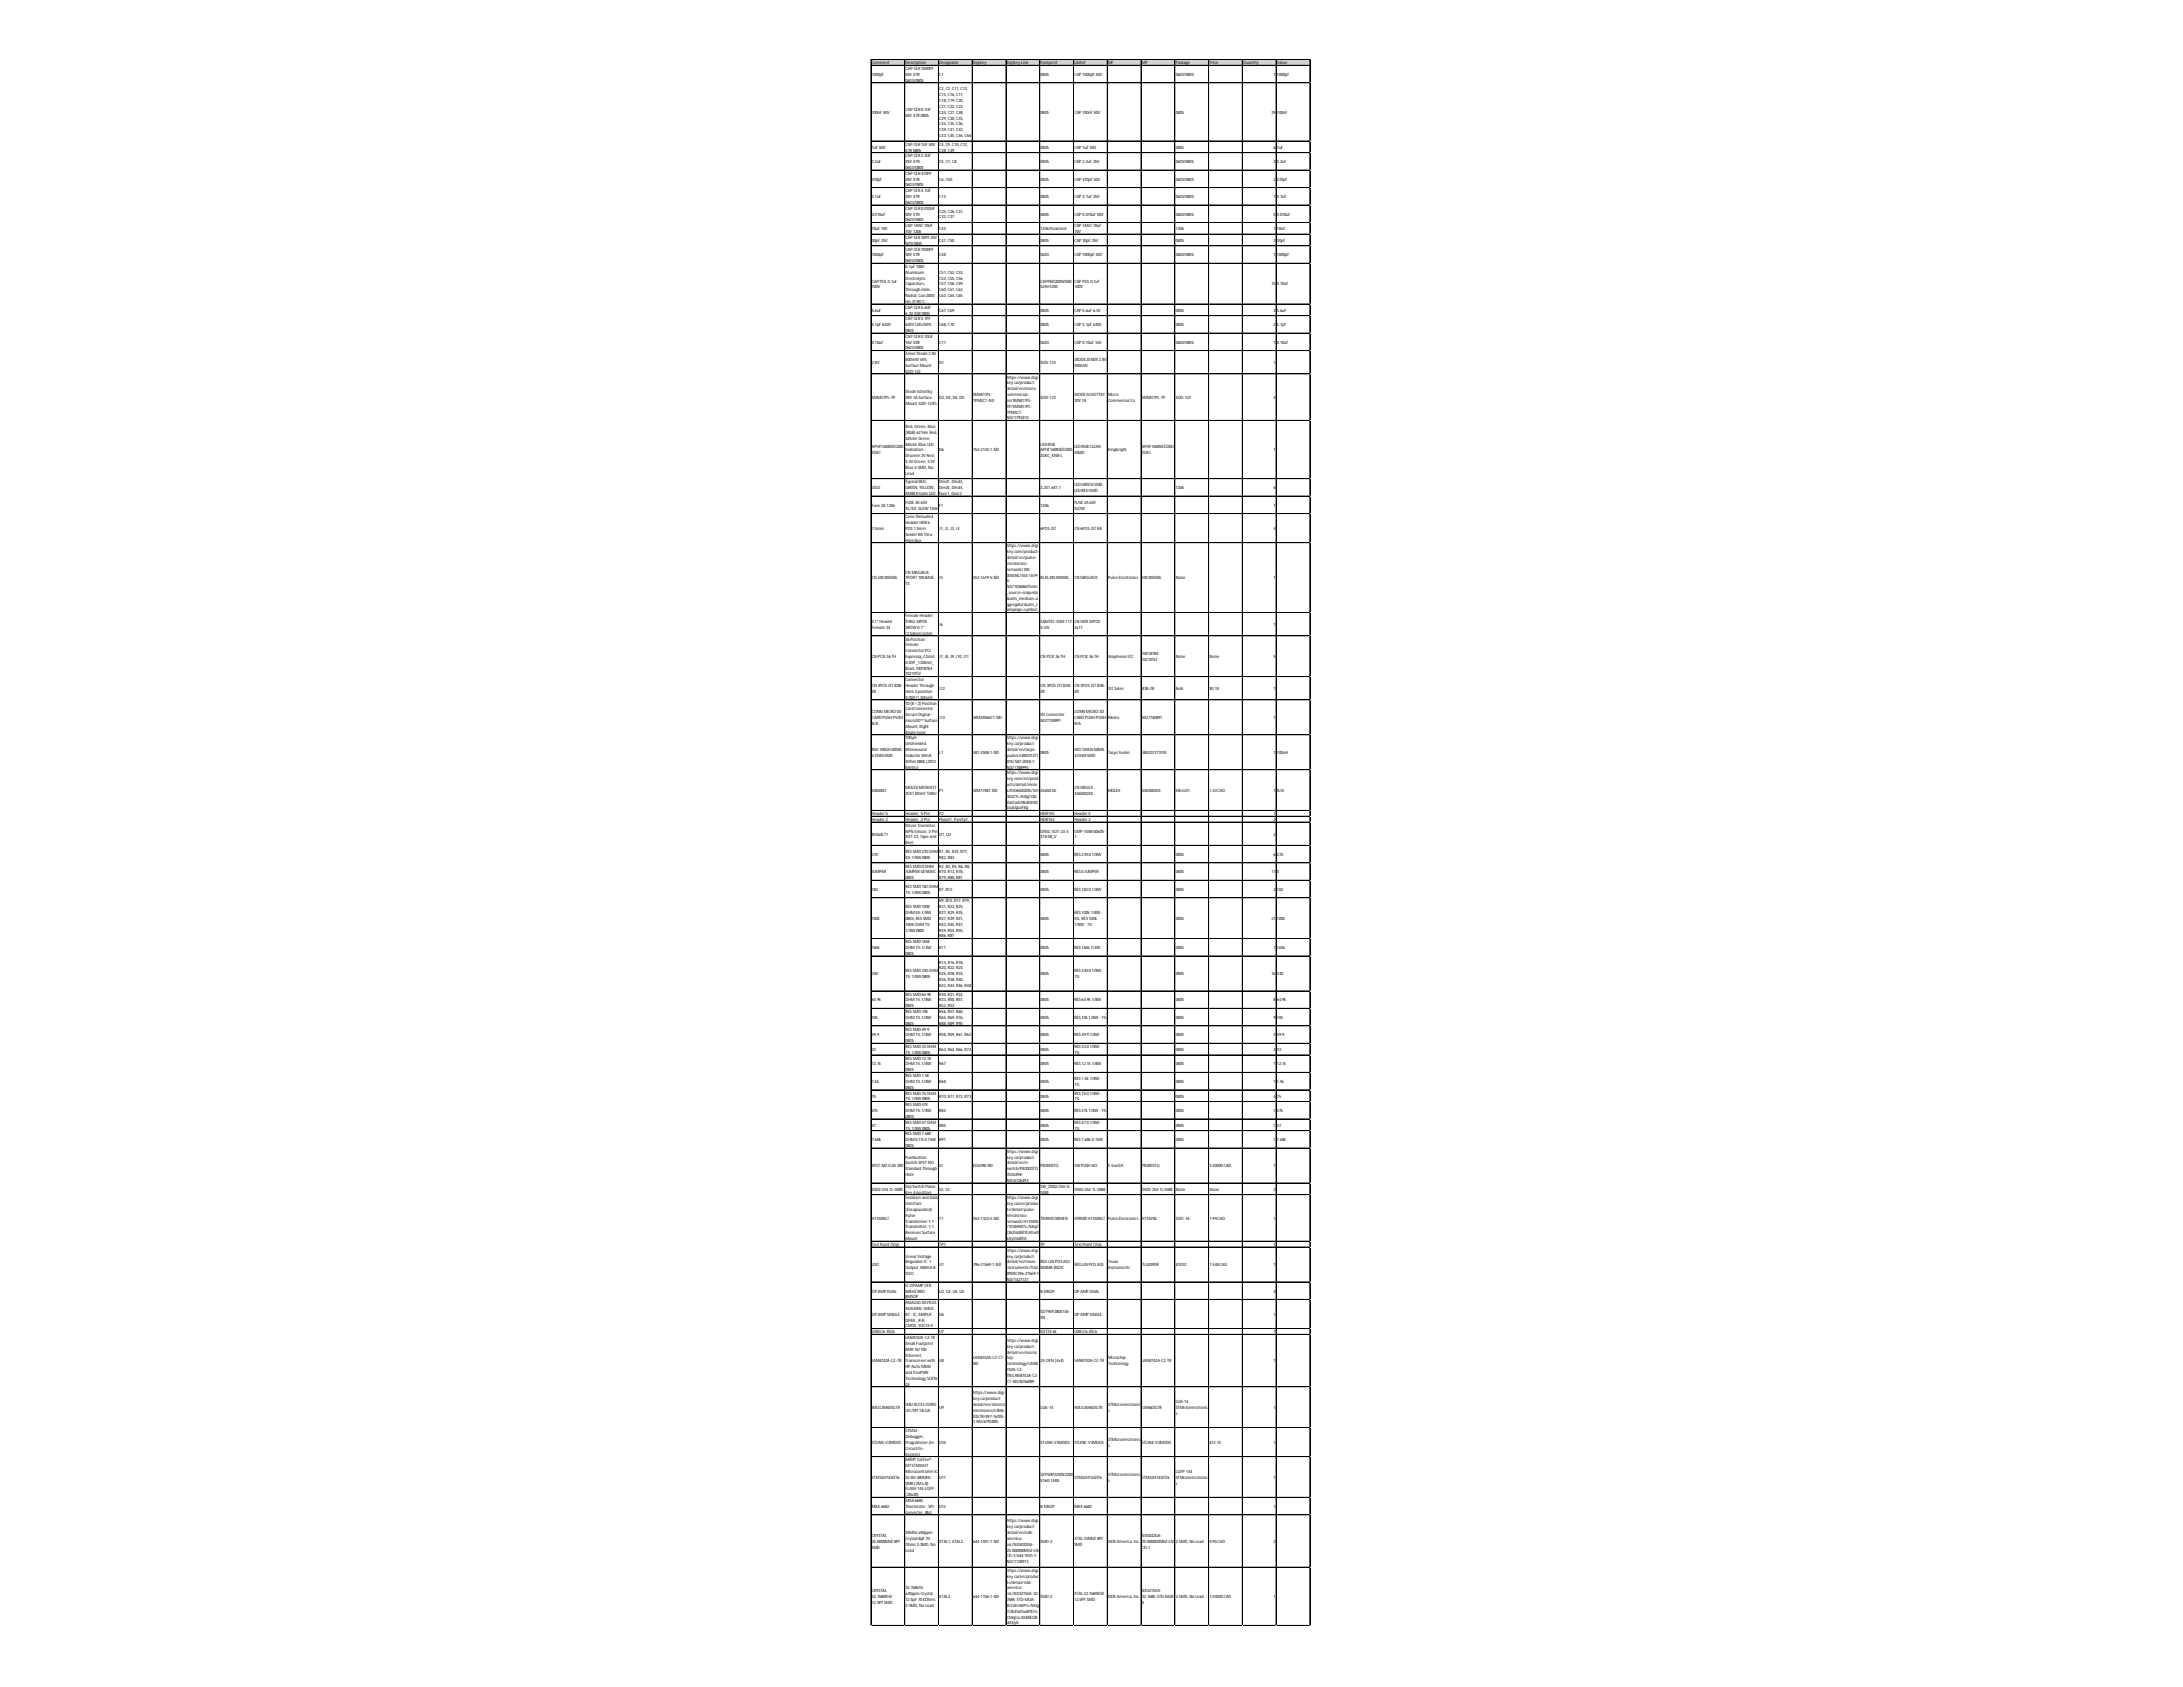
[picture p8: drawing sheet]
<svg xmlns="http://www.w3.org/2000/svg" width="279mm" height="216mm" viewBox="0 0 279 216" stroke-linecap="round" stroke-linejoin="round" font-family="sans-serif">
<defs><g id="words">
<g font-size=".6">
<text x="111.6" y="8.2">Comment</text>
<text x="111.6" y="9.7">1000pF</text>
<text x="115.9" y="8.2">Description</text>
<text x="115.9" y="9">CAPCER1000PF</text>
<text x="115.9" y="9.7">50VX7R</text>
<text x="115.9" y="10.5">0603/0805</text>
<text x="120.2" y="8.2">Designator</text>
<text x="120.2" y="9.7">C1</text>
<text x="120.2" y="11.6">C2, C3, C11, C13,</text>
<text x="124.5" y="8.2">Digikey</text>
<text x="128.9" y="8.2">DigikeyLink</text>
<text x="133.2" y="8.2">Footprint</text>
<text x="133.2" y="9.7">0805</text>
<text x="137.5" y="8.2">LibRef</text>
<text x="137.5" y="9.7">CAP1000pF50V</text>
<text x="141.8" y="8.2">MF</text>
<text x="146.2" y="8.2">MP</text>
<text x="150.5" y="8.2">Package</text>
<text x="150.5" y="9.7">0603/0805</text>
<text x="154.8" y="8.2">Price</text>
<text x="159.1" y="8.2">Quantity</text>
<text x="163" y="9.7">1</text>
<text x="163.4" y="8.2">Value</text>
<text x="163.4" y="9.7">1000pF</text>
<text x="111.6" y="14.6">100nF50V</text>
<text x="115.9" y="14.2">CAPCER0.1UF</text>
<text x="115.9" y="14.9">50VX7R0805</text>
<text x="120.2" y="12.3">C15, C16, C17,</text>
<text x="120.2" y="13.1">C18, C19, C20,</text>
<text x="120.2" y="13.8">C21, C22, C23,</text>
<text x="120.2" y="14.6">C24, C27, C28,</text>
<text x="120.2" y="15.3">C29, C30, C33,</text>
<text x="120.2" y="16">C34, C35, C36,</text>
<text x="120.2" y="16.8">C39, C41, C42,</text>
<text x="120.2" y="17.5">C43, C45, C46, C66</text>
<text x="133.2" y="14.6">0805</text>
<text x="137.5" y="14.6">CAP100nF50V</text>
<text x="150.5" y="14.6">0805</text>
<text x="162.7" y="14.6">29</text>
<text x="163.4" y="14.6">100nF</text>
<text x="111.6" y="19">1uF50V</text>
<text x="111.6" y="20.9">2.2uF</text>
<text x="111.6" y="23.1">470pF</text>
<text x="115.9" y="18.7">CAPCER1UF50V</text>
<text x="115.9" y="19.4">X7R0805</text>
<text x="115.9" y="20.1">CAPCER2.2UF</text>
<text x="115.9" y="20.9">35VX7R</text>
<text x="115.9" y="21.6">0603/0805</text>
<text x="115.9" y="22.4">CAPCER470PF</text>
<text x="115.9" y="23.1">50VX7R</text>
<text x="115.9" y="23.9">0603/0805</text>
<text x="120.2" y="18.7">C4, C9, C10, C12,</text>
<text x="120.2" y="19.4">C38, C49</text>
<text x="120.2" y="20.9">C5, C7, C8</text>
<text x="120.2" y="23.1">C6, C40</text>
<text x="133.2" y="19">0805</text>
<text x="133.2" y="20.9">0805</text>
<text x="133.2" y="23.1">0805</text>
<text x="137.5" y="19">CAP1uF50V</text>
<text x="137.5" y="20.9">CAP2.2uF35V</text>
<text x="137.5" y="23.1">CAP470pF50V</text>
<text x="150.5" y="19">0805</text>
<text x="150.5" y="20.9">0603/0805</text>
<text x="150.5" y="23.1">0603/0805</text>
<text x="163" y="19">6</text>
<text x="163" y="20.9">3</text>
<text x="163" y="23.1">2</text>
<text x="163.4" y="19">1uF</text>
<text x="163.4" y="20.9">2.2uF</text>
<text x="163.4" y="23.1">470pF</text>
<text x="111.6" y="25.4">4.7uF</text>
<text x="111.6" y="27.6">0.010uF</text>
<text x="111.6" y="29.5">10uF10V</text>
<text x="115.9" y="24.6">CAPCER4.7UF</text>
<text x="115.9" y="25.4">35VX7R</text>
<text x="115.9" y="26.1">0603/0805</text>
<text x="115.9" y="26.8">CAPCER0.010UF</text>
<text x="115.9" y="27.6">50VX7R</text>
<text x="115.9" y="28.3">0603/0805</text>
<text x="115.9" y="29.1">CAPTANT10UF</text>
<text x="115.9" y="29.8">10V1206</text>
<text x="120.2" y="25.4">C14</text>
<text x="120.2" y="27.2">C25, C26, C31,</text>
<text x="120.2" y="28">C32, C37</text>
<text x="120.2" y="29.5">C44</text>
<text x="133.2" y="25.4">0805</text>
<text x="133.2" y="27.6">0805</text>
<text x="133.2" y="29.5">1206Polarized</text>
<text x="137.5" y="25.4">CAP4.7uF35V</text>
<text x="137.5" y="27.6">CAP0.010uF50V</text>
<text x="137.5" y="29.1">CAPTANT10uF</text>
<text x="137.5" y="29.8">10V</text>
<text x="150.5" y="25.4">0603/0805</text>
<text x="150.5" y="27.6">0603/0805</text>
<text x="150.5" y="29.5">1206</text>
<text x="163" y="25.4">1</text>
<text x="163" y="27.6">5</text>
<text x="163" y="29.5">1</text>
<text x="163.4" y="25.4">4.7uF</text>
<text x="163.4" y="27.6">0.010uF</text>
<text x="163.4" y="29.5">10uF</text>
<text x="111.6" y="30.9">30pF25V</text>
<text x="111.6" y="32.8">1000pF</text>
<text x="115.9" y="30.6">CAPCER30PF25V</text>
<text x="115.9" y="31.3">NP00805</text>
<text x="115.9" y="32.1">CAPCER1000PF</text>
<text x="115.9" y="32.8">50VX7R</text>
<text x="115.9" y="33.6">0603/0805</text>
<text x="115.9" y="34.3">0.1µF100V</text>
<text x="115.9" y="35">Aluminum</text>
<text x="115.9" y="35.8">Electrolytic</text>
<text x="120.2" y="30.9">C47, C50</text>
<text x="120.2" y="32.8">C48</text>
<text x="120.2" y="35">C51, C52, C53,</text>
<text x="120.2" y="35.8">C54, C55, C56,</text>
<text x="133.2" y="30.9">0805</text>
<text x="133.2" y="32.8">0603</text>
<text x="137.5" y="30.9">CAP30pF25V</text>
<text x="137.5" y="32.8">CAP1000pF50V</text>
<text x="150.5" y="30.9">0805</text>
<text x="150.5" y="32.8">0603/0805</text>
<text x="163" y="30.9">2</text>
<text x="163" y="32.8">1</text>
<text x="163.4" y="30.9">30pF</text>
<text x="163.4" y="32.8">1000pF</text>
<text x="111.6" y="36.2">CAPPOL0.1uF</text>
<text x="111.6" y="36.9">100V</text>
<text x="111.6" y="39.9">5.6uF</text>
<text x="111.6" y="41.7">5.1pF630V</text>
<text x="115.9" y="36.5">Capacitors,</text>
<text x="115.9" y="37.3">Through-Hole,</text>
<text x="115.9" y="38">Radial, Can2000</text>
<text x="115.9" y="38.8">Hrs@ 85°C</text>
<text x="115.9" y="39.5">CAPCER5.6UF</text>
<text x="115.9" y="40.3">6.3VX5R0805</text>
<text x="115.9" y="41">CAPCER5.1PF</text>
<text x="115.9" y="41.7">630VC0G/NP0</text>
<text x="120.2" y="36.5">C57, C58, C59,</text>
<text x="120.2" y="37.3">C60, C61, C62,</text>
<text x="120.2" y="38">C63, C64, C65</text>
<text x="120.2" y="39.9">C67, C69</text>
<text x="120.2" y="41.7">C68, C70</text>
<text x="133.2" y="36.2">CAPPRD200W50D</text>
<text x="133.2" y="36.9">525H1250</text>
<text x="133.2" y="39.9">0805</text>
<text x="133.2" y="41.7">0805</text>
<text x="137.5" y="36.2">CAPPOL0.1uF</text>
<text x="137.5" y="36.9">100V</text>
<text x="137.5" y="39.9">CAP5.6uF6.3V</text>
<text x="137.5" y="41.7">CAP5.1pF630V</text>
<text x="150.5" y="39.9">0805</text>
<text x="150.5" y="41.7">0805</text>
<text x="162.7" y="36.5">15</text>
<text x="163" y="39.9">2</text>
<text x="163" y="41.7">2</text>
<text x="163.4" y="36.5">0.10uF</text>
<text x="163.4" y="39.9">5.6uF</text>
<text x="163.4" y="41.7">5.1pF</text>
<text x="111.6" y="44">0.10uF</text>
<text x="111.6" y="46.6">2.8V</text>
<text x="115.9" y="42.5">0805</text>
<text x="115.9" y="43.2">CAPCER0.10UF</text>
<text x="115.9" y="44">16VX5R</text>
<text x="115.9" y="44.7">0603/0805</text>
<text x="115.9" y="45.5">ZenerDiode2.8V</text>
<text x="115.9" y="46.2">500mW±5%</text>
<text x="115.9" y="47">SurfaceMount</text>
<text x="115.9" y="47.7">SOD-123</text>
<text x="120.2" y="44">C71</text>
<text x="120.2" y="46.6">D1</text>
<text x="133.2" y="44">0603</text>
<text x="133.2" y="46.6">SOD-123</text>
<text x="137.5" y="44">CAP0.10uF16V</text>
<text x="137.5" y="46.2">DIODEZENER2.8V</text>
<text x="137.5" y="47">500mW</text>
<text x="150.5" y="44">0603/0805</text>
<text x="163" y="44">1</text>
<text x="163" y="46.6">1</text>
<text x="163.4" y="44">0.10uF</text>
<text x="111.6" y="51.1">SM5817PL-TP</text>
<text x="115.9" y="50.3">DiodeSchottky</text>
<text x="115.9" y="51.1">20V1ASurface</text>
<text x="115.9" y="51.8">MountSOD-123FL</text>
<text x="120.2" y="51.1">D2, D3, D4, D5</text>
<text x="124.5" y="50.7">SM5817PL-</text>
<text x="124.5" y="51.4">TPMSCT-ND</text>
<text x="128.9" y="48.5">https://www.digi</text>
<text x="128.9" y="49.2">key.ca/product-</text>
<text x="128.9" y="49.9">detail/en/micro-</text>
<text x="128.9" y="50.7">commercial-</text>
<text x="128.9" y="51.4">co/SM5817PL-</text>
<text x="128.9" y="52.2">TP/SM5817PL-</text>
<text x="128.9" y="52.9">TPMSCT-</text>
<text x="128.9" y="53.7">ND/1793410</text>
<text x="133.2" y="51.1">SOD-123</text>
<text x="137.5" y="50.7">DIODESCHOTTKY</text>
<text x="137.5" y="51.4">20V1A</text>
<text x="141.8" y="50.7">Micro</text>
<text x="141.8" y="51.4">Commercial Co</text>
<text x="146.2" y="51.1">SM5817PL-TP</text>
<text x="150.5" y="51.1">SOD-123</text>
<text x="163" y="51.1">4</text>
<text x="111.6" y="57.4">APHF1608SEEQBD</text>
<text x="111.6" y="58.1">ZGKC</text>
<text x="115.9" y="54.8">Red, Green, Blue</text>
<text x="115.9" y="55.5">(RGB) 621nmRed,</text>
<text x="115.9" y="56.3">525nmGreen,</text>
<text x="115.9" y="57">465nmBlueLED</text>
<text x="115.9" y="57.8">Indication -</text>
<text x="115.9" y="58.5">Discrete2VRed,</text>
<text x="115.9" y="59.3">3.3VGreen, 3.3V</text>
<text x="115.9" y="60">Blue4-SMD, No</text>
<text x="120.2" y="57.8">D6</text>
<text x="124.5" y="57.8">754-2144-1-ND</text>
<text x="133.2" y="57">LEDRGB</text>
<text x="133.2" y="57.8">APHF1608SEEQBD</text>
<text x="133.2" y="58.5">ZGKC_KNB-L</text>
<text x="137.5" y="57.4">LEDRGBCLEAR</text>
<text x="137.5" y="58.1">4SMD</text>
<text x="141.8" y="57.8">Kingbright</text>
<text x="146.2" y="57.4">APHF1608SEEQBD</text>
<text x="146.2" y="58.1">ZGKC</text>
<text x="163" y="57.8">1</text>
<text x="111.6" y="62.6">LED2</text>
<text x="111.6" y="64.8">Fuse3A1206</text>
<text x="115.9" y="60.7">Lead</text>
<text x="115.9" y="61.9">Typical RED,</text>
<text x="115.9" y="62.6">GREEN, YELLOW,</text>
<text x="115.9" y="63.4">AMBERGaAsLED</text>
<text x="115.9" y="64.5">FUSE3A63V</text>
<text x="115.9" y="65.2">AC/DCSLOW1206</text>
<text x="120.2" y="61.9">Dled1, Dled2,</text>
<text x="120.2" y="62.6">Dled3, Dled4,</text>
<text x="120.2" y="63.4">Dusr1, Dusr2</text>
<text x="120.2" y="64.8">F1</text>
<text x="133.2" y="62.6">3.2X1.6X1.1</text>
<text x="133.2" y="64.8">1206</text>
<text x="137.5" y="62.2">LEDGREEN SMD,</text>
<text x="137.5" y="63">LEDREDSMD</text>
<text x="137.5" y="64.5">FUSE3A63V</text>
<text x="137.5" y="65.2">SLOW</text>
<text x="150.5" y="62.6">1206</text>
<text x="163" y="62.6">6</text>
<text x="163" y="64.8">1</text>
<text x="111.6" y="67.8">1.5mm</text>
<text x="115.9" y="66.3">Conn Shrouded</text>
<text x="115.9" y="67.1">HeaderHDR6</text>
<text x="115.9" y="67.8">POS1.5mm</text>
<text x="115.9" y="68.6">SolderRAThru-</text>
<text x="115.9" y="69.3">HoleBox</text>
<text x="120.2" y="67.8">J1, J2, J3, J4</text>
<text x="128.9" y="70.1">https://www.digi</text>
<text x="128.9" y="70.8">key.com/product-</text>
<text x="128.9" y="71.5">detail/en/pulse-</text>
<text x="133.2" y="67.8">6POSJST</text>
<text x="137.5" y="67.8">CN 6POSJSTRA</text>
<text x="163" y="67.8">4</text>
<text x="111.6" y="74.2">CN J00-0045NL</text>
<text x="115.9" y="73.4">CN MAGJACK</text>
<text x="115.9" y="74.2">1PORT100BASE-</text>
<text x="115.9" y="74.9">TX</text>
<text x="120.2" y="74.2">J5</text>
<text x="124.5" y="74.2">553-1619-5-ND</text>
<text x="128.9" y="72.3">electronics-</text>
<text x="128.9" y="73">network/J00-</text>
<text x="128.9" y="73.8">0045NL/553-1619-</text>
<text x="128.9" y="74.5">5-</text>
<text x="128.9" y="75.3">ND/1036860?utm</text>
<text x="128.9" y="76">_source=snapeda</text>
<text x="128.9" y="76.8">&amp;utm_medium=a</text>
<text x="128.9" y="77.5">ggregator&amp;utm_c</text>
<text x="133.2" y="74.2">RJ45J00-0045NL</text>
<text x="137.5" y="74.2">CN MAGJACK</text>
<text x="141.8" y="74.2">PulseElectronics</text>
<text x="146.2" y="74.2">J00-0045NL</text>
<text x="150.5" y="74.2">None</text>
<text x="163" y="74.2">1</text>
<text x="111.6" y="79.7">0.1&quot; Header</text>
<text x="111.6" y="80.5">Female34</text>
<text x="115.9" y="79">FemaleHeader</text>
<text x="115.9" y="79.7">THRU 34POS</text>
<text x="115.9" y="80.5">2ROW0.1&quot;</text>
<text x="115.9" y="81.2">(2.54mm) pitch</text>
<text x="115.9" y="82">36Position</text>
<text x="115.9" y="82.7">Female</text>
<text x="115.9" y="83.5">ConnectorPCI</text>
<text x="120.2" y="80.1">J6</text>
<text x="128.9" y="78.3">ampaign=symbol</text>
<text x="133.2" y="79.7">SAMTEC-SSM-117-</text>
<text x="133.2" y="80.5">X-DV</text>
<text x="137.5" y="79.7">CN HDR34POS</text>
<text x="137.5" y="80.5">2x17</text>
<text x="146.2" y="83.8">10018784-</text>
<text x="163" y="80.1">1</text>
<text x="111.6" y="84.2">CN PCIE36TH</text>
<text x="111.6" y="87.9">CN 3POSJSTB3B-</text>
<text x="111.6" y="88.7">ZR</text>
<text x="115.9" y="84.2">Expressâ„¢Gold</text>
<text x="115.9" y="85">0.039_1.00mm_</text>
<text x="115.9" y="85.7">Black10018784-</text>
<text x="115.9" y="86.4">10210TLF</text>
<text x="115.9" y="87.2">Connector</text>
<text x="115.9" y="87.9">HeaderThrough</text>
<text x="115.9" y="88.7">Hole3position</text>
<text x="115.9" y="89.4">0.059(1.50mm)</text>
<text x="120.2" y="84.2">J7, J8, J9, J10, J11</text>
<text x="120.2" y="88.3">J12</text>
<text x="133.2" y="84.2">CN PCIE36TH</text>
<text x="133.2" y="87.9">CN 3POSJSTB3B-</text>
<text x="133.2" y="88.7">ZR</text>
<text x="137.5" y="84.2">CN PCIE36TH</text>
<text x="137.5" y="87.9">CN 3POSJSTB3B-</text>
<text x="137.5" y="88.7">ZR</text>
<text x="141.8" y="84.2">Amphenol ICC</text>
<text x="141.8" y="88.3">JSTSales</text>
<text x="146.2" y="84.6">10210TLF</text>
<text x="146.2" y="88.3">B3B-ZR</text>
<text x="150.5" y="84.2">None</text>
<text x="150.5" y="88.3">Bulk</text>
<text x="154.8" y="84.2">None</text>
<text x="154.8" y="88.3">$0.18</text>
<text x="163" y="84.2">5</text>
<text x="163" y="88.3">1</text>
<text x="111.6" y="91.3">CONN MICROSD</text>
<text x="111.6" y="92">CARDPUSH-PUSH</text>
<text x="111.6" y="92.8">R/A</text>
<text x="115.9" y="90.2">10(8+2) Position</text>
<text x="115.9" y="90.9">Card Connector</text>
<text x="115.9" y="91.7">SecureDigital -</text>
<text x="115.9" y="92.4">microSD™ Surface</text>
<text x="115.9" y="93.2">Mount, Right</text>
<text x="115.9" y="93.9">AngleGold</text>
<text x="115.9" y="94.6">100µH</text>
<text x="115.9" y="95.4">Unshielded</text>
<text x="120.2" y="92">J13</text>
<text x="124.5" y="92">WM24066CT-ND</text>
<text x="128.9" y="94.6">https://www.digi</text>
<text x="128.9" y="95.4">key.ca/product-</text>
<text x="133.2" y="91.7">SDConnector</text>
<text x="133.2" y="92.4">5027740891</text>
<text x="137.5" y="91.3">CONN MICROSD</text>
<text x="137.5" y="92">CARDPUSH-PUSH</text>
<text x="137.5" y="92.8">R/A</text>
<text x="141.8" y="92">Molex</text>
<text x="146.2" y="92">5027740891</text>
<text x="163" y="92">1</text>
<text x="111.6" y="96.1">IND100UH50MA</text>
<text x="111.6" y="96.9">4OHMSMD</text>
<text x="111.6" y="101.3">4365002</text>
<text x="115.9" y="96.1">Wirewound</text>
<text x="115.9" y="96.9">Inductor50mA</text>
<text x="115.9" y="97.6">4Ohm0805(2012</text>
<text x="115.9" y="98.4">Metric)</text>
<text x="115.9" y="101">MOLEXMICROFIT</text>
<text x="115.9" y="101.7">2CKTRIGHTTHRU</text>
<text x="120.2" y="96.5">L1</text>
<text x="120.2" y="101.3">P1</text>
<text x="124.5" y="96.5">587-2048-1-ND</text>
<text x="124.5" y="101.3">WM17581-ND</text>
<text x="128.9" y="96.1">detail/en/taiyo-</text>
<text x="128.9" y="96.9">yuden/LBR2012T1</text>
<text x="128.9" y="97.6">01K/587-2048-1-</text>
<text x="128.9" y="98.4">ND/1788995</text>
<text x="128.9" y="99.1">https://www.digi</text>
<text x="128.9" y="99.9">key.com/en/prod</text>
<text x="128.9" y="100.6">ucts/detail/mole</text>
<text x="128.9" y="101.3">x/0436500205/331</text>
<text x="133.2" y="96.5">0805</text>
<text x="133.2" y="101.3">43650-02</text>
<text x="137.5" y="96.1">IND100UH50MA</text>
<text x="137.5" y="96.9">4OHMSMD</text>
<text x="137.5" y="101">CN MOLEX</text>
<text x="137.5" y="101.7">4365002XX</text>
<text x="141.8" y="96.5">TaiyoYuden</text>
<text x="141.8" y="101.3">MOLEX</text>
<text x="146.2" y="96.5">LBR2012T101K</text>
<text x="146.2" y="101.3">4365002XX</text>
<text x="150.5" y="101.3">Microfit</text>
<text x="154.8" y="101.3">1.44CAD</text>
<text x="163" y="96.5">1</text>
<text x="163" y="101.3">1</text>
<text x="163.4" y="96.5">100uH</text>
<text x="163.4" y="101.3">N/A</text>
<text x="111.6" y="104.3">Header5</text>
<text x="111.6" y="105.1">Header2</text>
<text x="111.6" y="106.9">BSS64LT1</text>
<text x="115.9" y="104.3">Header, 5-Pin</text>
<text x="115.9" y="105.1">Header, 2-Pin</text>
<text x="115.9" y="105.8">DriverTransistor,</text>
<text x="115.9" y="106.6">NPN Silicon, 3-Pin</text>
<text x="115.9" y="107.3">SOT-23, Tapeand</text>
<text x="120.2" y="104.3">P2</text>
<text x="120.2" y="105.1">Pboot1, Pvrefp1</text>
<text x="120.2" y="106.9">Q1, Q2</text>
<text x="128.9" y="102.1">0532?s=N4IgTCBc</text>
<text x="128.9" y="102.8">DaICwGYBsBWAD</text>
<text x="128.9" y="103.6">GsaUgLoF8g</text>
<text x="133.2" y="104.3">HDR1X5</text>
<text x="133.2" y="105.1">HDR1X2</text>
<text x="133.2" y="106.6">ONSC-SOT-23-3-</text>
<text x="133.2" y="107.3">318-08_V</text>
<text x="137.5" y="104.3">Header5</text>
<text x="137.5" y="105.1">Header2</text>
<text x="137.5" y="106.6">CMP-1048-00605-</text>
<text x="137.5" y="107.3">1</text>
<text x="163" y="104.3">1</text>
<text x="163" y="105.1">2</text>
<text x="163" y="106.9">2</text>
<text x="111.6" y="109.5">270</text>
<text x="111.6" y="111.8">JUMPER</text>
<text x="115.9" y="108">Reel</text>
<text x="115.9" y="109.2">RESSMD270OHM</text>
<text x="115.9" y="109.9">5%1/8W0805</text>
<text x="115.9" y="111">RESSMD0OHM</text>
<text x="115.9" y="111.8">JUMPERGENERIC</text>
<text x="115.9" y="112.5">0805</text>
<text x="115.9" y="113.6">RESSMD182OHM</text>
<text x="120.2" y="109.2">R1, R4, R75, R77,</text>
<text x="120.2" y="109.9">R82, R83</text>
<text x="120.2" y="111">R2, R3, R5, R6, R8,</text>
<text x="120.2" y="111.8">R10, R13, R78,</text>
<text x="120.2" y="112.5">R79, R80, R81</text>
<text x="133.2" y="109.5">0805</text>
<text x="133.2" y="111.8">0805</text>
<text x="137.5" y="109.5">RES270.01/8W</text>
<text x="137.5" y="111.8">RES0JUMPER</text>
<text x="150.5" y="109.5">0805</text>
<text x="150.5" y="111.8">0805</text>
<text x="162.7" y="111.8">11</text>
<text x="163" y="109.5">6</text>
<text x="163.4" y="109.5">270</text>
<text x="163.4" y="111.8">0</text>
<text x="111.6" y="114">182</text>
<text x="111.6" y="117.7">100k</text>
<text x="115.9" y="114.4">1%1/8W0805</text>
<text x="115.9" y="116.2">RESSMD100K</text>
<text x="115.9" y="117">OHM5%1/8W</text>
<text x="115.9" y="117.7">0805, RESSMD</text>
<text x="115.9" y="118.5">100KOHM1%</text>
<text x="115.9" y="119.2">1/8W0805</text>
<text x="120.2" y="114">R7, R12</text>
<text x="120.2" y="115.5">R9, R15, R17, R19,</text>
<text x="120.2" y="116.2">R21, R23, R25,</text>
<text x="120.2" y="117">R27, R29, R35,</text>
<text x="120.2" y="117.7">R37, R39, R41,</text>
<text x="120.2" y="118.5">R43, R45, R47,</text>
<text x="120.2" y="119.2">R49, R54, R55,</text>
<text x="120.2" y="120">R86, R87</text>
<text x="133.2" y="114">0805</text>
<text x="133.2" y="117.7">0805</text>
<text x="137.5" y="114">RES182.01/8W</text>
<text x="137.5" y="117">RES100k1/8W-</text>
<text x="137.5" y="117.7">5%, RES100k</text>
<text x="137.5" y="118.5">1/8W-1%</text>
<text x="150.5" y="114">0805</text>
<text x="150.5" y="117.7">0805</text>
<text x="162.7" y="117.7">21</text>
<text x="163" y="114">2</text>
<text x="163.4" y="114">182</text>
<text x="163.4" y="117.7">100k</text>
<text x="111.6" y="121.5">165k</text>
<text x="111.6" y="124.8">330</text>
<text x="115.9" y="120.7">RESSMD165K</text>
<text x="115.9" y="121.5">OHM1%1/4W</text>
<text x="115.9" y="122.2">0805</text>
<text x="115.9" y="124.4">RESSMD330OHM</text>
<text x="115.9" y="125.2">1%1/8W0805</text>
<text x="120.2" y="121.5">R11</text>
<text x="120.2" y="123.3">R14, R16, R18,</text>
<text x="120.2" y="124.1">R20, R22, R24,</text>
<text x="120.2" y="124.8">R26, R28, R34,</text>
<text x="120.2" y="125.6">R36, R38, R40,</text>
<text x="133.2" y="121.5">0805</text>
<text x="133.2" y="124.8">0805</text>
<text x="137.5" y="121.5">RES165k1/4W</text>
<text x="137.5" y="124.4">RES330.01/8W-</text>
<text x="137.5" y="125.2">1%</text>
<text x="150.5" y="121.5">0805</text>
<text x="150.5" y="124.8">0805</text>
<text x="162.7" y="124.8">16</text>
<text x="163" y="121.5">1</text>
<text x="163.4" y="121.5">165k</text>
<text x="163.4" y="124.8">330</text>
<text x="111.6" y="128.2">64.9k</text>
<text x="111.6" y="130.4">10k</text>
<text x="115.9" y="127.4">RESSMD64.9K</text>
<text x="115.9" y="128.2">OHM1%1/8W</text>
<text x="115.9" y="128.9">0805</text>
<text x="115.9" y="129.7">RESSMD10K</text>
<text x="115.9" y="130.4">OHM1%1/8W</text>
<text x="115.9" y="131.1">0805</text>
<text x="115.9" y="131.9">RESSMD49.9</text>
<text x="120.2" y="126.3">R42, R44, R46, R48</text>
<text x="120.2" y="127.4">R30, R31, R32,</text>
<text x="120.2" y="128.2">R33, R50, R51,</text>
<text x="120.2" y="128.9">R52, R53</text>
<text x="120.2" y="129.7">R56, R57, R60,</text>
<text x="120.2" y="130.4">R65, R69, R76,</text>
<text x="120.2" y="131.1">R88, R89, R90</text>
<text x="133.2" y="128.2">0805</text>
<text x="133.2" y="130.4">0805</text>
<text x="137.5" y="128.2">RES64.9k1/8W</text>
<text x="137.5" y="130.4">RES10k1/8W-1%</text>
<text x="150.5" y="128.2">0805</text>
<text x="150.5" y="130.4">0805</text>
<text x="163" y="128.2">8</text>
<text x="163" y="130.4">9</text>
<text x="163.4" y="128.2">64.9k</text>
<text x="163.4" y="130.4">10k</text>
<text x="111.6" y="132.6">49.9</text>
<text x="111.6" y="134.5">33</text>
<text x="111.6" y="136.4">12.1k</text>
<text x="115.9" y="132.6">OHM1%1/8W</text>
<text x="115.9" y="133.4">0805</text>
<text x="115.9" y="134.1">RESSMD33OHM</text>
<text x="115.9" y="134.9">1%1/8W0805</text>
<text x="115.9" y="135.6">RESSMD12.1K</text>
<text x="115.9" y="136.4">OHM1%1/8W</text>
<text x="115.9" y="137.1">0805</text>
<text x="115.9" y="137.8">RESSMD1.5K</text>
<text x="120.2" y="132.6">R58, R59, R61, R62</text>
<text x="120.2" y="134.5">R63, R64, R66, R74</text>
<text x="120.2" y="136.4">R67</text>
<text x="133.2" y="132.6">0805</text>
<text x="133.2" y="134.5">0805</text>
<text x="133.2" y="136.4">0805</text>
<text x="137.5" y="132.6">RES49.91/8W</text>
<text x="137.5" y="134.1">RES33.01/8W-</text>
<text x="137.5" y="134.9">1%</text>
<text x="137.5" y="136.4">RES12.1k1/8W</text>
<text x="150.5" y="132.6">0805</text>
<text x="150.5" y="134.5">0805</text>
<text x="150.5" y="136.4">0805</text>
<text x="163" y="132.6">4</text>
<text x="163" y="134.5">4</text>
<text x="163" y="136.4">1</text>
<text x="163.4" y="132.6">49.9</text>
<text x="163.4" y="134.5">33</text>
<text x="163.4" y="136.4">12.1k</text>
<text x="111.6" y="138.6">1.5k</text>
<text x="111.6" y="140.5">75</text>
<text x="111.6" y="142.3">47k</text>
<text x="115.9" y="138.6">OHM1%1/8W</text>
<text x="115.9" y="139.3">0805</text>
<text x="115.9" y="140.1">RESSMD75OHM</text>
<text x="115.9" y="140.8">1%1/8W0805</text>
<text x="115.9" y="141.6">RESSMD47K</text>
<text x="115.9" y="142.3">OHM1%1/8W</text>
<text x="115.9" y="143.1">0805</text>
<text x="115.9" y="143.8">RESSMD47OHM</text>
<text x="120.2" y="138.6">R68</text>
<text x="120.2" y="140.5">R70, R71, R72, R73</text>
<text x="120.2" y="142.3">R84</text>
<text x="133.2" y="138.6">0805</text>
<text x="133.2" y="140.5">0805</text>
<text x="133.2" y="142.3">0805</text>
<text x="137.5" y="138.2">RES1.5k1/8W-</text>
<text x="137.5" y="139">1%</text>
<text x="137.5" y="140.1">RES75.01/8W-</text>
<text x="137.5" y="140.8">1%</text>
<text x="137.5" y="142.3">RES47k1/8W-1%</text>
<text x="137.5" y="143.8">RES47.01/8W-</text>
<text x="150.5" y="138.6">0805</text>
<text x="150.5" y="140.5">0805</text>
<text x="150.5" y="142.3">0805</text>
<text x="163" y="138.6">1</text>
<text x="163" y="140.5">4</text>
<text x="163" y="142.3">1</text>
<text x="163.4" y="138.6">1.5k</text>
<text x="163.4" y="140.5">75</text>
<text x="163.4" y="142.3">47k</text>
<text x="111.6" y="144.2">47</text>
<text x="111.6" y="146">7.68k</text>
<text x="111.6" y="149.4">SPST-NO0.3A28V</text>
<text x="115.9" y="144.6">1%1/8W0805</text>
<text x="115.9" y="145.3">RESSMD7.68K</text>
<text x="115.9" y="146">OHM0.1%0.15W</text>
<text x="115.9" y="146.8">0805</text>
<text x="115.9" y="148.3">Pushbutton</text>
<text x="115.9" y="149">SwitchSPST-NO</text>
<text x="115.9" y="149.8">Standard Through</text>
<text x="120.2" y="144.2">R85</text>
<text x="120.2" y="146">R91</text>
<text x="120.2" y="149.4">S1</text>
<text x="124.5" y="149.4">EG5398-ND</text>
<text x="128.9" y="147.5">https://www.digi</text>
<text x="128.9" y="148.3">key.ca/product-</text>
<text x="128.9" y="149">detail/en/e-</text>
<text x="128.9" y="149.8">switch/PB300STQ</text>
<text x="133.2" y="144.2">0805</text>
<text x="133.2" y="146">0805</text>
<text x="133.2" y="149.4">PB300STQ</text>
<text x="137.5" y="144.6">1%</text>
<text x="137.5" y="146">RES7.68k0.15W</text>
<text x="137.5" y="149.4">SWPUSHNO</text>
<text x="141.8" y="149.4">E-Switch</text>
<text x="146.2" y="149.4">PB300STQ</text>
<text x="150.5" y="144.2">0805</text>
<text x="150.5" y="146">0805</text>
<text x="154.8" y="149.4">3.40000CAD</text>
<text x="163" y="144.2">1</text>
<text x="163" y="146">1</text>
<text x="163" y="149.4">1</text>
<text x="163.4" y="144.2">47</text>
<text x="163.4" y="146">7.68k</text>
<text x="111.6" y="152.4">DS02-254-1L-04BE</text>
<text x="115.9" y="150.5">Hole</text>
<text x="115.9" y="152">DipSwitchPiano</text>
<text x="115.9" y="152.7">Key4-position</text>
<text x="115.9" y="153.5">Isolation and Data</text>
<text x="115.9" y="154.2">Interface</text>
<text x="115.9" y="155">(Encapsulated)</text>
<text x="115.9" y="155.7">Pulse</text>
<text x="120.2" y="152.4">S2, S3</text>
<text x="128.9" y="150.5">/EG5398-</text>
<text x="128.9" y="151.3">ND/6126493</text>
<text x="128.9" y="153.5">https://www.digi</text>
<text x="128.9" y="154.2">key.ca/en/produc</text>
<text x="128.9" y="155">ts/detail/pulse-</text>
<text x="128.9" y="155.7">electronics-</text>
<text x="133.2" y="152">SW_DS02-254-1L-</text>
<text x="133.2" y="152.7">04BE</text>
<text x="137.5" y="152.4">DS02-254-1L-04BE</text>
<text x="146.2" y="152.4">DS02-254-1L-04BE</text>
<text x="150.5" y="152.4">None</text>
<text x="154.8" y="152.4">None</text>
<text x="163" y="152.4">2</text>
<text x="111.6" y="156.1">H1102NLT</text>
<text x="111.6" y="159.5">TestPoint(Via)</text>
<text x="115.9" y="156.5">Transformer1:1</text>
<text x="115.9" y="157.2">Transmitter, 1:1</text>
<text x="115.9" y="158">ReceiverSurface</text>
<text x="115.9" y="158.7">Mount</text>
<text x="115.9" y="160.9">LinearVoltage</text>
<text x="115.9" y="161.7">RegulatorIC 1</text>
<text x="120.2" y="156.1">T1</text>
<text x="120.2" y="159.5">TP1</text>
<text x="124.5" y="156.1">553-1323-5-ND</text>
<text x="128.9" y="156.5">network/H1102NL</text>
<text x="128.9" y="157.2">/1036940?s=N4IgT</text>
<text x="128.9" y="158">CBcDaIBIEYEAYwD</text>
<text x="128.9" y="158.7">kAyIC6BfIA</text>
<text x="128.9" y="160.2">https://www.digi</text>
<text x="128.9" y="160.9">key.ca/product-</text>
<text x="128.9" y="161.7">detail/en/texas-</text>
<text x="133.2" y="156.1">TRANSFORMER</text>
<text x="133.2" y="159.5">TP</text>
<text x="133.2" y="161.7">REGLIN POSADJ</text>
<text x="137.5" y="156.1">XFRMRH1102NLT</text>
<text x="137.5" y="159.5">TestPoint(Via)</text>
<text x="141.8" y="156.1">PulseElectronics</text>
<text x="141.8" y="161.7">Texas</text>
<text x="146.2" y="156.1">H1102NL</text>
<text x="150.5" y="156.1">SOIC-16</text>
<text x="154.8" y="156.1">7.99CAD</text>
<text x="163" y="156.1">1</text>
<text x="163" y="159.5">1</text>
<text x="111.6" y="162.1">LDO</text>
<text x="111.6" y="165.4">OPAMPDUAL</text>
<text x="115.9" y="162.4">Output 500mA8-</text>
<text x="115.9" y="163.2">SOIC</text>
<text x="115.9" y="164.7">ICOPAMPVFB</text>
<text x="115.9" y="165.4">50KHZRRO</text>
<text x="115.9" y="166.2">8MSOP</text>
<text x="115.9" y="166.9">ANALOGDEVICES-</text>
<text x="115.9" y="167.6">ADA4505-1ARJZ-</text>
<text x="120.2" y="162.1">U1</text>
<text x="120.2" y="165.4">U2, U3, U4, U5</text>
<text x="124.5" y="162.1">296-21569-1-ND</text>
<text x="128.9" y="162.4">instruments/TL52</text>
<text x="128.9" y="163.2">09DR/296-21569-1-</text>
<text x="128.9" y="163.9">ND/1427137</text>
<text x="133.2" y="162.4">500MA8SOIC</text>
<text x="133.2" y="165.4">8-MSOP</text>
<text x="137.5" y="162.1">REGLIN POSADJ</text>
<text x="137.5" y="165.4">OPAMPDUAL</text>
<text x="141.8" y="162.4">Instruments</text>
<text x="146.2" y="162.1">TL5209DR</text>
<text x="150.5" y="162.1">8SOIC</text>
<text x="154.8" y="162.1">1.548CAD</text>
<text x="163" y="162.1">1</text>
<text x="163" y="165.4">4</text>
<text x="111.6" y="168.4">OPAMPSINGLE</text>
<text x="111.6" y="170.6">USBLC6-4SC6</text>
<text x="115.9" y="168.4">R7-IC, AMPLIF.</text>
<text x="115.9" y="169.1">OPER., R-R,</text>
<text x="115.9" y="169.9">CMOS, SOT23-5</text>
<text x="115.9" y="171.4">LAN8742A-CZ-TR-</text>
<text x="115.9" y="172.1">Small Footprint</text>
<text x="115.9" y="172.9">RMII 10/100</text>
<text x="115.9" y="173.6">Ethernet,</text>
<text x="120.2" y="168.4">U6</text>
<text x="120.2" y="170.6">U7</text>
<text x="124.5" y="174">LAN8742A-CZ-CT-</text>
<text x="128.9" y="171.7">https://www.digi</text>
<text x="128.9" y="172.5">key.ca/product-</text>
<text x="128.9" y="173.2">detail/en/microc</text>
<text x="128.9" y="174">hip-</text>
<text x="133.2" y="168">SOT95P280X145-</text>
<text x="133.2" y="168.8">5N</text>
<text x="133.2" y="170.6">SOT23-6L</text>
<text x="137.5" y="168.4">OPAMPSINGLE</text>
<text x="137.5" y="170.6">USBLC6-4SC6</text>
<text x="141.8" y="174">Microchip</text>
<text x="163" y="168.4">1</text>
<text x="163" y="170.6">1</text>
<text x="111.6" y="174.4">LAN8742A-CZ-TR</text>
<text x="115.9" y="174.4">Transceiverwith</text>
<text x="115.9" y="175.1">HPAuto-MDIX</text>
<text x="115.9" y="175.8">and flexPWR</text>
<text x="115.9" y="176.6">TechnologySQFN-</text>
<text x="115.9" y="177.3">24</text>
<text x="115.9" y="179.9">IMUACCEL/GYRO</text>
<text x="120.2" y="174.4">U8</text>
<text x="124.5" y="174.7">ND</text>
<text x="124.5" y="178.5">https://www.digi</text>
<text x="124.5" y="179.2">key.ca/product-</text>
<text x="124.5" y="179.9">detail/en/stmicro</text>
<text x="128.9" y="174.7">technology/LAN8</text>
<text x="128.9" y="175.5">742A-CZ-</text>
<text x="128.9" y="176.2">TR/LAN8742A-CZ-</text>
<text x="128.9" y="177">CT-ND/8256089</text>
<text x="133.2" y="174.4">24-QFN (4x4)</text>
<text x="137.5" y="174.4">LAN8742A-CZ-TR</text>
<text x="141.8" y="174.7">Technology</text>
<text x="141.8" y="179.9">STMicroelectronic</text>
<text x="146.2" y="174.4">LAN8742A-CZ-TR</text>
<text x="150.5" y="179.6">LGA-14</text>
<text x="163" y="174.4">1</text>
<text x="111.6" y="180.3">IMULSM6DSLTR</text>
<text x="111.6" y="184.8">STLINK-V3MODS</text>
<text x="115.9" y="180.7">I2C/SPI 14LGA</text>
<text x="115.9" y="183.3">STM32-</text>
<text x="115.9" y="184">Debugger,</text>
<text x="115.9" y="184.8">Programmer(In-</text>
<text x="115.9" y="185.5">Circuit/In-</text>
<text x="120.2" y="180.3">U9</text>
<text x="120.2" y="184.8">U10</text>
<text x="124.5" y="180.7">electronics/LSM6</text>
<text x="124.5" y="181.4">DSLTR/497-16705-</text>
<text x="124.5" y="182.2">1-ND/6192805</text>
<text x="133.2" y="180.3">LGA-14</text>
<text x="133.2" y="184.8">STLINK-V3MODS</text>
<text x="137.5" y="180.3">IMULSM6DSLTR</text>
<text x="137.5" y="184.8">STLINK-V3MODS</text>
<text x="141.8" y="180.7">s</text>
<text x="141.8" y="184.4">STMicroelectronic</text>
<text x="141.8" y="185.2">s</text>
<text x="146.2" y="180.3">LSM6DSLTR</text>
<text x="146.2" y="184.8">STLINK-V3MODS</text>
<text x="150.5" y="180.3">STMicroelectronic</text>
<text x="150.5" y="181.1">s</text>
<text x="154.8" y="184.8">$12.15</text>
<text x="163" y="180.3">1</text>
<text x="163" y="184.8">1</text>
<text x="111.6" y="189.3">STM32H743ZIT6</text>
<text x="115.9" y="186.3">System)</text>
<text x="115.9" y="187">ARM® Cortex®-</text>
<text x="115.9" y="187.8">M7STM32H7</text>
<text x="115.9" y="188.5">MicrocontrollerIC</text>
<text x="115.9" y="189.3">32-Bit480MHz</text>
<text x="115.9" y="190">2MB(2Mx8)</text>
<text x="115.9" y="190.7">FLASH144-LQFP</text>
<text x="115.9" y="191.5">(20x20)</text>
<text x="120.2" y="189.3">U11</text>
<text x="133.2" y="188.9">QFP50P2200X2200</text>
<text x="133.2" y="189.6">X160-144N</text>
<text x="137.5" y="189.3">STM32H743ZIT6</text>
<text x="141.8" y="188.9">STMicroelectronic</text>
<text x="141.8" y="189.6">s</text>
<text x="146.2" y="189.3">STM32H743ZIT6</text>
<text x="150.5" y="188.5">LQFP-144</text>
<text x="150.5" y="189.3">STMicroelectronic</text>
<text x="150.5" y="190">s</text>
<text x="163" y="189.3">1</text>
<text x="111.6" y="193">MAX6682</text>
<text x="111.6" y="196.7">CRYSTAL</text>
<text x="111.6" y="197.4">25.0000MHZ8PF</text>
<text x="115.9" y="192.2">MAX6685</text>
<text x="115.9" y="193">Thermistor-SPI</text>
<text x="115.9" y="193.7">converter, 8bit</text>
<text x="115.9" y="196.3">25MHz±50ppm</text>
<text x="115.9" y="197.1">Crystal 8pF70</text>
<text x="115.9" y="197.8">Ohms2-SMD, No</text>
<text x="120.2" y="193">U12</text>
<text x="120.2" y="197.4">XTAL1, XTAL2</text>
<text x="124.5" y="197.4">644-1041-1-ND</text>
<text x="128.9" y="194.8">https://www.digi</text>
<text x="128.9" y="195.6">key.ca/product-</text>
<text x="128.9" y="196.3">detail/en/ndk-</text>
<text x="128.9" y="197.1">america-</text>
<text x="128.9" y="197.8">inc/NX5032GA-</text>
<text x="133.2" y="193">8-MSOP</text>
<text x="133.2" y="197.4">SMD-2</text>
<text x="137.5" y="193">MAX6682</text>
<text x="137.5" y="197.1">XTAL25MHZ8PF</text>
<text x="137.5" y="197.8">SMD</text>
<text x="141.8" y="197.4">NDKAmerica, Inc.</text>
<text x="146.2" y="196.7">NX5032GA-</text>
<text x="146.2" y="197.4">25.000000MHZ-LN-</text>
<text x="150.5" y="197.4">2-SMD, NoLead</text>
<text x="154.8" y="197.4">0.95CAD</text>
<text x="163" y="193">1</text>
<text x="163" y="197.4">2</text>
<text x="111.6" y="198.2">SMD</text>
<text x="111.6" y="203.8">CRYSTAL</text>
<text x="115.9" y="198.6">Lead</text>
<text x="115.9" y="203.4">32.768kHz</text>
<text x="128.9" y="198.6">25.000000MHZ-LN-</text>
<text x="128.9" y="199.3">CD-1/644-1041-1-</text>
<text x="128.9" y="200.1">ND/1128913</text>
<text x="128.9" y="201.2">https://www.digi</text>
<text x="128.9" y="201.9">key.ca/en/produc</text>
<text x="128.9" y="202.7">ts/detail/ndk-</text>
<text x="128.9" y="203.4">america-</text>
<text x="146.2" y="198.2">CD-1</text>
<text x="146.2" y="203.8">NX3215SA-</text>
<text x="111.6" y="204.5">32.7680KHZ</text>
<text x="111.6" y="205.3">12.5PFSMD</text>
<text x="115.9" y="204.2">±20ppmCrystal</text>
<text x="115.9" y="204.9">12.5pF70kOhms</text>
<text x="115.9" y="205.6">2-SMD, NoLead</text>
<text x="120.2" y="204.5">XTAL3</text>
<text x="124.5" y="204.5">644-1156-1-ND</text>
<text x="128.9" y="204.2">inc/NX3215SA-32-</text>
<text x="128.9" y="204.9">768K-STD-MUA-</text>
<text x="128.9" y="205.6">8/2261469?s=N4Ig</text>
<text x="128.9" y="206.4">TCBcDaIGwBYEFo</text>
<text x="128.9" y="207.1">CMqCsc3IHIBEQB</text>
<text x="128.9" y="207.9">dAXyA</text>
<text x="133.2" y="204.5">SMD-2</text>
<text x="137.5" y="204.2">XTAL32.7680KHZ</text>
<text x="137.5" y="204.9">12.5PFSMD</text>
<text x="141.8" y="204.5">NDKAmerica, Inc.</text>
<text x="146.2" y="204.5">32.768K-STD-MUA-</text>
<text x="146.2" y="205.3">8</text>
<text x="150.5" y="204.5">2-SMD, NoLead</text>
<text x="154.8" y="204.5">1.04000CAD</text>
<text x="163" y="204.5">1</text>
</g>
</g></defs>
<path d="M111.5 7.6h56.2v.8h-56.2z" fill="#d3d3d3"/>
<g fill="none" stroke="#000" stroke-width=".13">
<path d="M111.5 7.6v200.5M111.5 7.6h56.2M111.5 8.4h56.2M111.5 10.6h56.2M111.5 18h56.2M111.5 18.1h56.2M111.5 19.5h56.2M111.5 19.6h56.2M115.8 7.7v200.4M120.1 7.7v200.4M124.4 7.7l.1 200.4M128.8 7.7v200.4"/>
<path d="M133.1 7.7v200.4M137.4 7.7v200.4M141.7 7.7v200.4M146 7.7v200.4M146.1 7.7v200.4M150.4 7.7v200.4M154.7 7.7v200.4M159 7.7v200.4M163.3 7.7v200.4M167.6 7.7v200.4M167.7 7.7v200.4M111.5 21.8h56.2"/>
<path d="M111.5 24h56.2M111.5 26.2h56.2M111.5 26.3h56.2M111.5 30h56.2M111.5 31.5h56.2M167.7 28.5h-56.2M167.7 33.7h-56.2M167.7 38.9h-56.2M111.5 40.4h56.2M111.5 42.6h56.2M111.5 44.9h56.2M111.5 47.8h56.2"/>
<path d="M111.5 47.9h56.2M167.7 53.8h-56.2M111.5 61.3h56.2M111.5 63.5h56.2M111.5 65.7h56.2M111.5 69.4h56.2M111.5 69.5h56.2M167.7 78.4h-56.2M111.5 81.4h56.2M111.5 86.6h56.2M111.5 89.6h56.2M167.7 94l-56.2 .1"/>
<path d="M167.7 98.5h-56.2M111.5 103.7h56.2M111.5 105.2h56.2M111.5 108.2h56.2M111.5 110.4h56.2M167.7 104.5h-56.2M167.7 112.7h-56.2M167.7 114.9h-56.2M111.5 126.8h56.2M111.5 129h56.2M111.5 129.1h56.2M111.5 131.3h56.2"/>
<path d="M111.5 135h56.2M111.5 137.2h56.2M111.5 137.3h56.2M111.5 139.5h56.2M167.7 120.1h-56.2M167.7 122.3l-56.2 .1M167.7 133.5h-56.2M111.5 143.2h56.2M111.5 144.7h56.2M111.5 152.9h56.2M111.5 158.8h56.2M111.5 158.9h56.2"/>
<path d="M167.7 141h-56.2M167.7 146.9h-56.2M167.7 151.4h-56.2M167.7 159.6h-56.2M111.5 164.1h56.2M111.5 166.3h56.2M111.5 170.8h56.2M167.7 170h-56.2M167.7 177.5h-56.2M111.5 182.7h56.2M167.7 186.4h-56.2M167.7 191.6h-56.2"/>
<path d="M167.7 193.9h-56.2M111.5 200.6h56.2M111.5 208h56.2"/>
</g>
<path d="M111.5 208.1h.1" fill="none" stroke="#d4d4d4" stroke-width=".13"/>
<path d="M115.8 208.1h.1" fill="none" stroke="#d4d4d4" stroke-width=".13"/>
<path d="M120.1 208.1h.1" fill="none" stroke="#d4d4d4" stroke-width=".13"/>
<path d="M124.4 208.1h.1" fill="none" stroke="#d4d4d4" stroke-width=".13"/>
<path d="M128.8 208.1h.1" fill="none" stroke="#d4d4d4" stroke-width=".13"/>
<path d="M133.1 208.1h.1" fill="none" stroke="#d4d4d4" stroke-width=".13"/>
<path d="M137.4 208.1h.1" fill="none" stroke="#d4d4d4" stroke-width=".13"/>
<path d="M141.7 208.1h.1" fill="none" stroke="#d4d4d4" stroke-width=".13"/>
<path d="M146 208.1h.1" fill="none" stroke="#d4d4d4" stroke-width=".13"/>
<path d="M150.4 208.1h.1" fill="none" stroke="#d4d4d4" stroke-width=".13"/>
<path d="M154.7 208.1h.1" fill="none" stroke="#d4d4d4" stroke-width=".13"/>
<path d="M159 208.1h.1" fill="none" stroke="#d4d4d4" stroke-width=".13"/>
<path d="M163.3 208.1h.1" fill="none" stroke="#d4d4d4" stroke-width=".13"/>
<path d="M167.6 208.1h.1" fill="none" stroke="#d4d4d4" stroke-width=".13"/>
<path d="M167.7 10.6h.1" fill="none" stroke="#d4d4d4" stroke-width=".13"/>
<path d="M167.7 18h.1" fill="none" stroke="#d4d4d4" stroke-width=".13"/>
<path d="M167.7 19.5h.1" fill="none" stroke="#d4d4d4" stroke-width=".13"/>
<path d="M167.7 21.8h.1" fill="none" stroke="#d4d4d4" stroke-width=".13"/>
<path d="M167.7 24h.1" fill="none" stroke="#d4d4d4" stroke-width=".13"/>
<path d="M167.7 26.2h.1" fill="none" stroke="#d4d4d4" stroke-width=".13"/>
<path d="M167.7 28.5h.1" fill="none" stroke="#d4d4d4" stroke-width=".13"/>
<path d="M167.7 30h.1" fill="none" stroke="#d4d4d4" stroke-width=".13"/>
<path d="M167.7 31.5h.1" fill="none" stroke="#d4d4d4" stroke-width=".13"/>
<path d="M167.7 33.7h.1" fill="none" stroke="#d4d4d4" stroke-width=".13"/>
<path d="M167.7 38.9h.1" fill="none" stroke="#d4d4d4" stroke-width=".13"/>
<path d="M167.7 40.4h.1" fill="none" stroke="#d4d4d4" stroke-width=".13"/>
<path d="M167.7 42.6h.1" fill="none" stroke="#d4d4d4" stroke-width=".13"/>
<path d="M167.7 44.9h.1" fill="none" stroke="#d4d4d4" stroke-width=".13"/>
<path d="M167.7 47.8h.1" fill="none" stroke="#d4d4d4" stroke-width=".13"/>
<path d="M167.7 53.8h.1" fill="none" stroke="#d4d4d4" stroke-width=".13"/>
<path d="M167.7 61.3h.1" fill="none" stroke="#d4d4d4" stroke-width=".13"/>
<path d="M167.7 63.5h.1" fill="none" stroke="#d4d4d4" stroke-width=".13"/>
<path d="M167.7 65.7h.1" fill="none" stroke="#d4d4d4" stroke-width=".13"/>
<path d="M167.7 69.4h.1" fill="none" stroke="#d4d4d4" stroke-width=".13"/>
<path d="M167.7 78.4h.1" fill="none" stroke="#d4d4d4" stroke-width=".13"/>
<path d="M167.7 81.4h.1" fill="none" stroke="#d4d4d4" stroke-width=".13"/>
<path d="M167.7 86.6h.1" fill="none" stroke="#d4d4d4" stroke-width=".13"/>
<path d="M167.7 89.6h.1" fill="none" stroke="#d4d4d4" stroke-width=".13"/>
<path d="M167.7 94h.1" fill="none" stroke="#d4d4d4" stroke-width=".13"/>
<path d="M167.7 98.5h.1" fill="none" stroke="#d4d4d4" stroke-width=".13"/>
<path d="M167.7 103.7h.1" fill="none" stroke="#d4d4d4" stroke-width=".13"/>
<path d="M167.7 104.5h.1" fill="none" stroke="#d4d4d4" stroke-width=".13"/>
<path d="M167.7 105.2h.1" fill="none" stroke="#d4d4d4" stroke-width=".13"/>
<path d="M167.7 108.2h.1" fill="none" stroke="#d4d4d4" stroke-width=".13"/>
<path d="M167.7 110.4h.1" fill="none" stroke="#d4d4d4" stroke-width=".13"/>
<path d="M167.7 112.7h.1" fill="none" stroke="#d4d4d4" stroke-width=".13"/>
<path d="M167.7 114.9h.1" fill="none" stroke="#d4d4d4" stroke-width=".13"/>
<path d="M167.7 120.1h.1" fill="none" stroke="#d4d4d4" stroke-width=".13"/>
<path d="M167.7 122.3h.1" fill="none" stroke="#d4d4d4" stroke-width=".13"/>
<path d="M167.7 126.8h.1" fill="none" stroke="#d4d4d4" stroke-width=".13"/>
<path d="M167.7 129h.1" fill="none" stroke="#d4d4d4" stroke-width=".13"/>
<path d="M167.7 131.3h.1" fill="none" stroke="#d4d4d4" stroke-width=".13"/>
<path d="M167.7 133.5h.1" fill="none" stroke="#d4d4d4" stroke-width=".13"/>
<path d="M167.7 135h.1" fill="none" stroke="#d4d4d4" stroke-width=".13"/>
<path d="M167.7 137.2h.1" fill="none" stroke="#d4d4d4" stroke-width=".13"/>
<path d="M167.7 139.5h.1" fill="none" stroke="#d4d4d4" stroke-width=".13"/>
<path d="M167.7 141h.1" fill="none" stroke="#d4d4d4" stroke-width=".13"/>
<path d="M167.7 143.2h.1" fill="none" stroke="#d4d4d4" stroke-width=".13"/>
<path d="M167.7 144.7h.1" fill="none" stroke="#d4d4d4" stroke-width=".13"/>
<path d="M167.7 146.9h.1" fill="none" stroke="#d4d4d4" stroke-width=".13"/>
<path d="M167.7 151.4h.1" fill="none" stroke="#d4d4d4" stroke-width=".13"/>
<path d="M167.7 152.9h.1" fill="none" stroke="#d4d4d4" stroke-width=".13"/>
<path d="M167.7 158.8h.1" fill="none" stroke="#d4d4d4" stroke-width=".13"/>
<path d="M167.7 159.6h.1" fill="none" stroke="#d4d4d4" stroke-width=".13"/>
<path d="M167.7 164.1h.1" fill="none" stroke="#d4d4d4" stroke-width=".13"/>
<path d="M167.7 166.3h.1" fill="none" stroke="#d4d4d4" stroke-width=".13"/>
<path d="M167.7 170h.1" fill="none" stroke="#d4d4d4" stroke-width=".13"/>
<path d="M167.7 170.8h.1" fill="none" stroke="#d4d4d4" stroke-width=".13"/>
<path d="M167.7 177.5h.1" fill="none" stroke="#d4d4d4" stroke-width=".13"/>
<path d="M167.7 182.7h.1" fill="none" stroke="#d4d4d4" stroke-width=".13"/>
<path d="M167.7 186.4h.1" fill="none" stroke="#d4d4d4" stroke-width=".13"/>
<path d="M167.7 191.6h.1" fill="none" stroke="#d4d4d4" stroke-width=".13"/>
<path d="M167.7 193.9h.1" fill="none" stroke="#d4d4d4" stroke-width=".13"/>
<path d="M167.7 200.6h.1" fill="none" stroke="#d4d4d4" stroke-width=".13"/>
<path d="M167.7 208h.1" fill="none" stroke="#d4d4d4" stroke-width=".13"/>
<use href="#words"/>
</svg>
